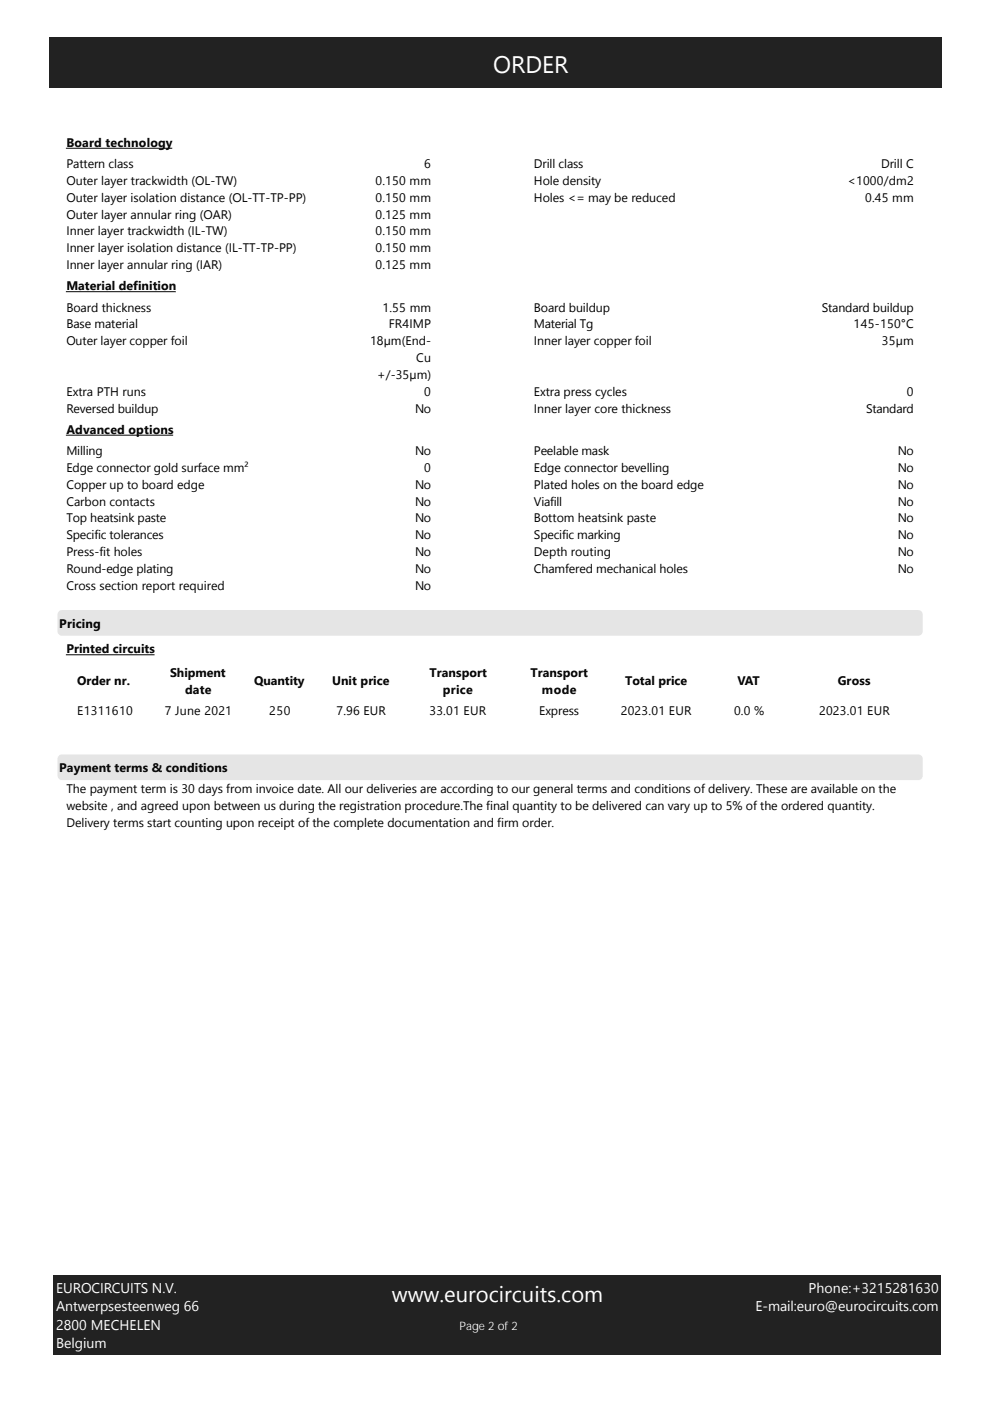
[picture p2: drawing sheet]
<svg xmlns="http://www.w3.org/2000/svg" width="210mm" height="297mm" viewBox="0 0 210 297" stroke-linecap="round" stroke-linejoin="round" font-family="sans-serif">
<defs><g id="words">
<text font-size="5.1" fill="#fff" x="104.6" y="15.4">ORDER</text>
<text font-size="4.7" fill="#fff" x="83.1" y="276.1">www.eurocircuits.com</text>
<g font-size="3" fill="#fff">
<text x="11.9" y="274">EUROCIRCUITS N.V.</text>
<text x="171.4" y="274">Phone:+3215281630</text>
<text x="11.9" y="278">Antwerpsesteenweg 66</text>
<text x="11.9" y="281.9">2800 MECHELEN</text>
<text x="160.2" y="278">E‐mail:euro@eurocircuits.com</text>
<text x="11.9" y="285.8">Belgium</text>
</g>
<g font-size="2.6">
<text x="14.1" y="31.1">Board technology</text>
<text x="14.1" y="35.7">Pattern class</text>
<text x="89.9" y="35.7">6</text>
<text x="113.2" y="35.7">Drill class</text>
<text x="186.8" y="35.7">Drill C</text>
<text x="14.1" y="39.2">Outer layer trackwidth ﴾OL‐TW﴿</text>
<text x="79.6" y="39.2">0.150 mm</text>
<text x="113.2" y="39.2">Hole density</text>
<text x="179.7" y="39.2">&lt;1000/dm2</text>
<text x="14.1" y="42.8">Outer layer isolation distance ﴾OL‐TT‐TP‐PP﴿</text>
<text x="14.1" y="46.4">Outer layer annular ring ﴾OAR﴿</text>
<text x="79.6" y="42.8">0.150 mm</text>
<text x="79.6" y="46.4">0.125 mm</text>
<text x="113.2" y="42.8">Holes &lt;= may be reduced</text>
<text x="183.4" y="42.8">0.45 mm</text>
<text x="14.1" y="49.9">Inner layer trackwidth ﴾IL‐TW﴿</text>
<text x="14.1" y="53.5">Inner layer isolation distance ﴾IL‐TT‐TP‐PP﴿</text>
<text x="79.6" y="49.9">0.150 mm</text>
<text x="79.6" y="53.5">0.150 mm</text>
<text x="14.1" y="57.1">Inner layer annular ring ﴾IAR﴿</text>
<text x="79.6" y="57.1">0.125 mm</text>
<text x="14.1" y="61.6">Material definition</text>
<text x="14.1" y="66.1">Board thickness</text>
<text x="14.1" y="69.6">Base material</text>
<text x="81.1" y="66.1">1.55 mm</text>
<text x="82.4" y="69.6">FR4IMP</text>
<text x="113.2" y="66.1">Board buildup</text>
<text x="113.2" y="69.6">Material Tg</text>
<text x="174.2" y="66.1">Standard buildup</text>
<text x="181" y="69.6">145‐150°C</text>
<text x="14.1" y="73.2">Outer layer copper foil</text>
<text x="78.5" y="73.2">18µm﴾End‐</text>
<text x="88.2" y="76.8">Cu</text>
<text x="113.2" y="73.2">Inner layer copper foil</text>
<text x="187" y="73.2">35µm</text>
<text x="14.1" y="83.9">Extra PTH runs</text>
<text x="80" y="80.3">+/‐35µm﴿</text>
<text x="89.9" y="83.9">0</text>
<text x="113.2" y="83.9">Extra press cycles</text>
<text x="192.3" y="83.9">0</text>
<text x="14.1" y="87.5">Reversed buildup</text>
<text x="88.1" y="87.5">No</text>
<text x="113.2" y="87.5">Inner layer core thickness</text>
<text x="183.6" y="87.5">Standard</text>
<text x="14.1" y="92">Advanced options</text>
<text x="14.1" y="96.5">Milling</text>
<text x="14.1" y="100.1">Edge connector gold surface mm²</text>
<text x="88.1" y="96.5">No</text>
<text x="89.9" y="100.1">0</text>
<text x="113.2" y="96.5">Peelable mask</text>
<text x="113.2" y="100.1">Edge connector bevelling</text>
<text x="190.4" y="96.5">No</text>
<text x="190.4" y="100.1">No</text>
<text x="14.1" y="103.6">Copper up to board edge</text>
<text x="14.1" y="107.2">Carbon contacts</text>
<text x="88.1" y="103.6">No</text>
<text x="88.1" y="107.2">No</text>
<text x="113.2" y="103.6">Plated holes on the board edge</text>
<text x="113.2" y="107.2">Viafill</text>
<text x="190.4" y="103.6">No</text>
<text x="190.4" y="107.2">No</text>
<text x="14.1" y="110.8">Top heatsink paste</text>
<text x="88.1" y="110.8">No</text>
<text x="113.2" y="110.8">Bottom heatsink paste</text>
<text x="190.4" y="110.8">No</text>
<text x="14.1" y="114.3">Specific tolerances</text>
<text x="14.1" y="117.9">Press‐fit holes</text>
<text x="88.1" y="114.3">No</text>
<text x="88.1" y="117.9">No</text>
<text x="113.2" y="114.3">Specific marking</text>
<text x="113.2" y="117.9">Depth routing</text>
<text x="190.4" y="114.3">No</text>
<text x="190.4" y="117.9">No</text>
<text x="14.1" y="121.5">Round‐edge plating</text>
<text x="14.1" y="125">Cross section report required</text>
<text x="88.1" y="121.5">No</text>
<text x="88.1" y="125">No</text>
<text x="113.2" y="121.5">Chamfered mechanical holes</text>
<text x="190.4" y="121.5">No</text>
<text x="12.6" y="133.1">Pricing</text>
<text x="14.1" y="138.5">Printed circuits</text>
<text x="36" y="143.6">Shipment</text>
<text x="91.1" y="143.6">Transport</text>
<text x="112.5" y="143.6">Transport</text>
<text x="16.3" y="145.3">Order nr.</text>
<text x="39.2" y="147.2">date</text>
<text x="53.9" y="145.3">Quantity</text>
<text x="70.4" y="145.3">Unit price</text>
<text x="93.9" y="147.2">price</text>
<text x="114.9" y="147.2">mode</text>
<text x="132.6" y="145.3">Total price</text>
<text x="156.4" y="145.3">VAT</text>
<text x="177.6" y="145.3">Gross</text>
<text x="16.3" y="151.5">E1311610</text>
<text x="34.9" y="151.5">7 June 2021</text>
<text x="57.1" y="151.5">250</text>
<text x="71.3" y="151.5">7.96 EUR</text>
<text x="91.1" y="151.5">33.01 EUR</text>
<text x="114.3" y="151.5">Express</text>
<text x="131.6" y="151.5">2023.01 EUR</text>
<text x="155.6" y="151.5">0.0 %</text>
<text x="173.7" y="151.5">2023.01 EUR</text>
<text x="12.6" y="163.7">Payment terms &amp; conditions</text>
<text x="14.1" y="168.2">The payment term is 30 days from invoice date. All our deliveries are according to our general terms and conditions of delivery. These are available on the</text>
<text x="14.1" y="171.8">website , and agreed upon between us during the registration procedure.The final quantity to be delivered can vary up to 5% of the ordered quantity.</text>
<text x="14.1" y="175.3">Delivery terms start counting upon receipt of the complete documentation and firm order.</text>
</g>
<text font-size="2.5" fill="#fff" x="97.4" y="282.1">Page 2 of 2</text>
</g></defs>
<g fill="#e5e5e5">
<path d="M12.5 129.6l.6-.3h181.6a.94 .94 0 0 1 .9 1v3.6a.94 .94 0 0 1-.9 .9h-181.6a.94 .94 0 0 1-.9-.9v-3.6z" fill-rule="evenodd"/>
<path d="M12.5 160.2l.6-.2h181.6a.94 .94 0 0 1 .9 .9v3.6a.94 .94 0 0 1-.9 .9h-181.6a.94 .94 0 0 1-.9-.9v-3.6z" fill-rule="evenodd"/>
</g>
<path d="M14.1 31.4h22.3M14.1 61.8h23.1M14.1 92.3h22.5M14.1 138.8h18.6" fill="none" stroke="#000" stroke-width=".21"/>
<g fill="#222">
<path d="M10.3 7.9h189.3v10.7h-189.3z" fill-rule="evenodd"/>
<path d="M11.4 270.3h188.2v16.8h-188.2z" fill-rule="evenodd"/>
</g>
<use href="#words"/>
</svg>
